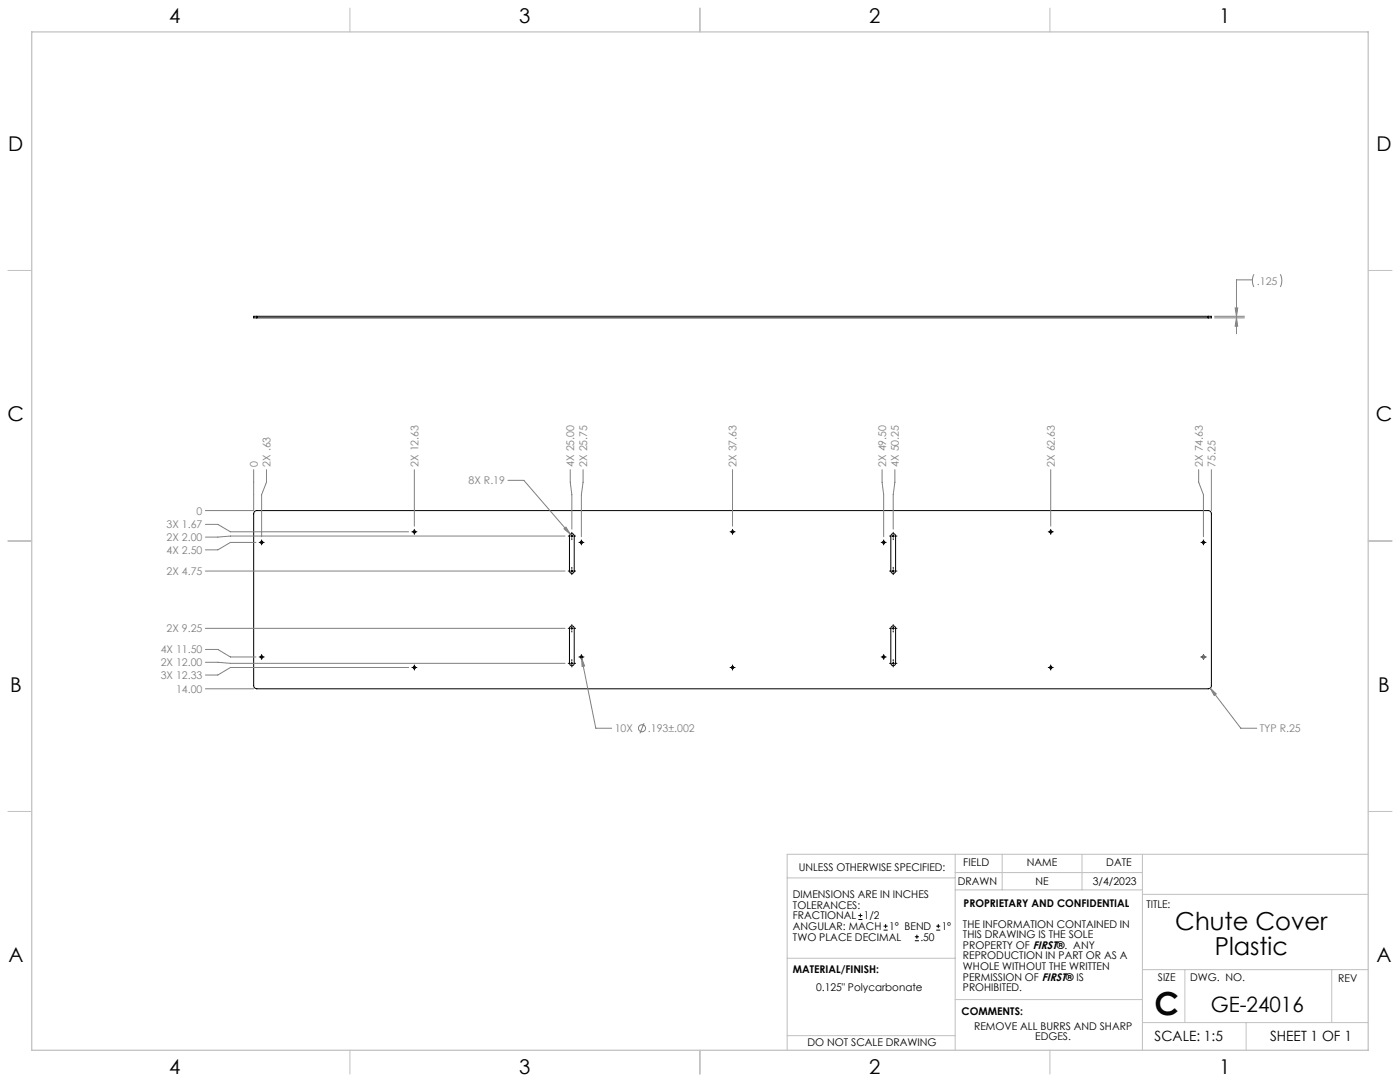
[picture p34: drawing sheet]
<svg xmlns="http://www.w3.org/2000/svg" width="559mm" height="432mm" viewBox="0 0 559 432" stroke-linecap="round" stroke-linejoin="round" font-family="sans-serif">
<defs><g id="words">
<text font-size="12.7" x="460.9" y="405.2">C</text>
<g font-size="9.9">
<text x="469.1" y="371.3">Chute Cover</text>
<text x="484.9" y="381.2">Plastic</text>
</g>
<text font-size="8.5" x="483.2" y="404">GE-24016</text>
<g font-size="8.1">
<text x="67.6" y="9.3">4</text>
<text x="207.3" y="9.3">3</text>
<text x="347" y="9.3">2</text>
<text x="486.7" y="9.3">1</text>
<text x="3.3" y="60.1">D</text>
<text x="549.4" y="60.1">D</text>
<text x="3" y="168">C</text>
<text x="549.1" y="168">C</text>
<text x="4" y="276">B</text>
<text x="550.1" y="276">B</text>
<text x="3.3" y="383.9">A</text>
<text x="549.4" y="383.9">A</text>
<text x="67.6" y="428.4">4</text>
<text x="207.3" y="428.4">3</text>
<text x="347" y="428.4">2</text>
<text x="486.7" y="428.4">1</text>
</g>
<g font-size="5.6">
<text x="460.9" y="415.2">SCALE: 1:5</text>
<text x="507" y="415.2">SHEET 1 OF 1</text>
</g>
<g font-size="4.2" fill="#808080">
<text x="501.7" y="113.6">.125</text>
<text x="102.9" y="186.2" transform="rotate(-90 102.9 186.2)">0</text>
<text x="108" y="186.2" transform="rotate(-90 108 186.2)">2X .63</text>
<text x="167" y="186.2" transform="rotate(-90 167 186.2)">2X 12.63</text>
<text x="229.2" y="186.2" transform="rotate(-90 229.2 186.2)">4X 25.00</text>
<text x="234.3" y="186.2" transform="rotate(-90 234.3 186.2)">2X 25.75</text>
<text x="294" y="186.2" transform="rotate(-90 294 186.2)">2X 37.63</text>
<text x="353.7" y="186.2" transform="rotate(-90 353.7 186.2)">2X 49.50</text>
<text x="358.8" y="186.2" transform="rotate(-90 358.8 186.2)">4X 50.25</text>
<text x="421" y="186.2" transform="rotate(-90 421 186.2)">2X 62.63</text>
<text x="480.1" y="186.2" transform="rotate(-90 480.1 186.2)">2X 74.63</text>
<text x="485.2" y="186.2" transform="rotate(-90 485.2 186.2)">75.25</text>
<text x="187.1" y="193.3">8X R.19</text>
<text x="78.5" y="205.3">0</text>
<text x="66.5" y="210.8">3X 1.67</text>
<text x="66.5" y="215.9">2X 2.00</text>
<text x="66.5" y="221">4X 2.50</text>
<text x="66.5" y="229.5">2X 4.75</text>
<text x="66.5" y="252.3">2X 9.25</text>
<text x="64.2" y="260.8">4X 11.50</text>
<text x="64.2" y="265.9">2X 12.00</text>
<text x="64.2" y="271">3X 12.33</text>
<text x="70.3" y="276.5">14.00</text>
<text x="245.4" y="292.2">10X</text>
<text x="258.6" y="292.2">.193±.002</text>
<text x="502.8" y="292.2">TYP R.25</text>
</g>
<g font-size="4.2">
<text x="318.8" y="347.7">UNLESS OTHERWISE SPECIFIED:</text>
<text x="384.5" y="345.5">FIELD</text>
<text x="409.9" y="345.7">NAME</text>
<text x="441.6" y="345.7">DATE</text>
<text x="382.3" y="353.3">DRAWN</text>
<text x="413.4" y="353.3">NE</text>
<text x="436.2" y="353.3">3/4/2023</text>
<text x="316.5" y="358.5">DIMENSIONS ARE IN INCHES</text>
<text x="316.5" y="362.7">TOLERANCES:</text>
<text x="384.6" y="361.9">PROPRIETARY AND CONFIDENTIAL</text>
<text x="457.6" y="362.3">TITLE:</text>
<text x="316.5" y="371.2">ANGULAR: MACH</text>
<text x="316.5" y="366.9">FRACTIONAL</text>
<text x="344.8" y="366.9">1/2</text>
<text x="354.9" y="371.2">1° BEND</text>
<text x="375.9" y="371.2">1°</text>
<text x="384.4" y="370.2">THE INFORMATION CONTAINED IN</text>
<text x="316.5" y="375.4">TWO PLACE DECIMAL</text>
<text x="367.4" y="375.4">.50</text>
<text x="384.4" y="374.4">THIS DRAWING IS THE SOLE</text>
<text x="384.4" y="382.9">REPRODUCTION IN PART OR AS A</text>
<text x="384.4" y="378.6">PROPERTY OF FIRST®. ANY</text>
<text x="316.5" y="388.4">MATERIAL/FINISH:</text>
<text x="384.4" y="387.1">WHOLE WITHOUT THE WRITTEN</text>
<text x="325.7" y="395.6">0.125&quot; Polycarbonate</text>
<text x="384.4" y="391.3">PERMISSION OF FIRST® IS</text>
<text x="384.4" y="395.6">PROHIBITED.</text>
<text x="462.2" y="391.3">SIZE</text>
<text x="475.1" y="391.3">DWG. NO.</text>
<text x="534.1" y="391.8">REV</text>
<text x="383.8" y="405.1">COMMENTS:</text>
<text x="388.8" y="410.9">REMOVE ALL BURRS AND SHARP</text>
<text x="322.3" y="417.6">DO NOT SCALE DRAWING</text>
<text x="413.2" y="415.2">EDGES.</text>
</g>
</g></defs>
<g fill="none" stroke="#c0c0c0" stroke-width=".4">
<path d="M139.7 3.2v9.5M279.4 3.2v9.5M419.1 3.2v9.5M3.1 107.9h9.6M546.1 107.9h9.5M3.1 215.9h9.6M546.1 215.9h9.5M3.1 323.8h9.6M546.1 323.8h9.5M314.2 350.3h67M381.2 340.9v78.2M381.2 355.1h74.8"/>
<path d="M381.2 348.2h74.8M400 340.9v14.2M431.9 340.9v14.2M456 340.9v78.2M456 356.9h90.1M546.1 340.9h-231.9v78.2M314.2 382.4h67.2M381.2 398.9h74.8M456 387h90.1M472.9 387v21.1M531.6 387v21.1M139.7 419.1v9.6"/>
<path d="M279.4 419.1v9.6M314.2 413.3h67M419.1 419.1v9.6M456 408.1h90.1M497.4 408.1v11"/>
</g>
<path d="M12.7 12.7h533.4v406.4h-533.4z" fill="none" stroke="#c0c0c0" stroke-width=".5"/>
<g fill="none" stroke="#000" stroke-width=".4">
<path d="M102.5 126.2h-1.3v.7h1.3M102.5 126.2v.7M102.5 126.9h379.7M102.5 126.2h379.7M482.2 126.2h1.3v.7h-1.3M482.2 126.2v.7M101.6 204.1l.7-.3h379.9a1.21 1.21 0 0 1 1.3 1.2v68.6a1.26 1.26 0 0 1-1.3 1.3h-379.7a1.33 1.33 0 0 1-1.3-1.3v-68.6zM103.4 216.5h2M104.4 215.5v2M164.4 212.2h2M165.4 211.2v2.1M226.8 213.9h.5"/>
<path d="M227.6 213.2a.94 .94 0 0 1 1.1-.2 .94 .94 0 0 1 .5 .9v14a.95 .95 0 0 1-1 1 .95 .95 0 0 1-.9-1v-14zM227.8 213.9h1M228.2 212.4v.5M228.2 213.4v1M228.2 214.9v.5M229.3 213.9h.4M231.1 216.5h2M232.1 215.5v2M291.4 212.2h2M292.4 211.2v2.1M351.7 216.5h2M352.7 215.5v2"/>
<path d="M355.1 213.9h.4M355.6 213.9a.95 .95 0 0 1 .9-.9 .95 .95 0 0 1 1 .9v14a.95 .95 0 0 1-1 1 .95 .95 0 0 1-.9-1M355.6 213.9v14M356 213.9h1M356.5 212.4v.5M356.5 213.4v1M356.5 214.9v.5M357.5 213.9h.5M418.4 212.2h2M419.4 211.2v2.1M479.4 216.5h2M480.3 215.5v2"/>
<path d="M226.8 227.9h.5M227.8 227.9h1M228.2 226.4v.5M228.2 227.4v1M228.2 228.9v.4M229.3 227.9h.4M355.1 227.9h.4M356 227.9h1M356.5 226.4v.5M356.5 227.4v1M356.5 228.9v.4M357.5 227.9h.5"/>
<path d="M226.8 250.8h.5M227.6 250a.94 .94 0 0 1 1.1-.1 .94 .94 0 0 1 .5 .9v13.9a.95 .95 0 0 1-1 1 .95 .95 0 0 1-.9-1v-13.9zM227.8 250.8h1M228.2 249.3v.4M228.2 250.2v1M228.2 251.8v.4M229.3 250.8h.4M355.1 250.8h.4M355.6 250.8a.95 .95 0 0 1 .9-1 .95 .95 0 0 1 1 1v13.9a.95 .95 0 0 1-1 1 .95 .95 0 0 1-.9-1M355.6 250.8v13.9M356 250.8h1M356.5 249.3v.4"/>
<path d="M356.5 250.2v1M356.5 251.8v.4M357.5 250.8h.5M103.4 262.2h2M104.4 261.2v2M164.4 266.4h2M165.4 265.4v2M226.8 264.7h.5M227.8 264.7h1M228.2 263.2v.5M228.2 264.2v1M228.2 265.7v.5"/>
<path d="M229.3 264.7h.4M231.1 262.2h2M232.1 261.2v2M291.4 266.4h2M292.4 265.4v2M351.7 262.2h2M352.7 261.2v2M355.1 264.7h.4M356 264.7h1M356.5 263.2v.5M356.5 264.2v1M356.5 265.7v.5"/>
<path d="M357.5 264.7h.5M418.4 266.4h2M419.4 265.4v2M479.4 262.2h2M480.3 261.2v2"/>
<circle cx="104.4" cy="216.5" r=".49"/>
<circle cx="165.4" cy="212.2" r=".49"/>
<circle cx="232.1" cy="216.5" r=".49"/>
<circle cx="292.4" cy="212.2" r=".49"/>
<circle cx="352.7" cy="216.5" r=".49"/>
<circle cx="419.4" cy="212.2" r=".49"/>
<circle cx="480.4" cy="216.5" r=".49"/>
<circle cx="104.4" cy="262.2" r=".49"/>
<circle cx="165.4" cy="266.4" r=".49"/>
<circle cx="232.1" cy="262.2" r=".49"/>
<circle cx="292.4" cy="266.4" r=".49"/>
<circle cx="352.7" cy="262.2" r=".49"/>
<circle cx="419.4" cy="266.4" r=".49"/>
<circle cx="480.4" cy="262.2" r=".49"/>
</g>
<g fill="none" stroke="#808080" stroke-width=".4">
<path d="M499.9 111.7h-6.4v14.5M500.5 109.5l-.6 2.3 .6 2.7M511 109.5l.6 2.3-.6 2.7M484.8 126.2h11.9M484.8 126.9h11.9M493 122.9h1l-.5 3.3zM493.5 126.9l.5 3.3h-1zM493.5 126.9v6.3M101.2 187.4v16.4h-19.2M106.4 187.4v5l-2 5v16.8M165.4 187.4v22.6M202.7 191.7h6.4l18.5 21.5"/>
<path d="M227.6 187.4v5l.6 5v13.8M232.7 187.4v5l-.6 5v16.8M292.4 187.4v22.6M352.1 187.4v5l.6 5v16.8M357.2 187.4v5l-.7 5v13.8M419.4 187.4v22.6M478.4 187.4v5l1.9 5v16.8M483.5 187.4v16.4M82 209.3h5l5 2.9h71.1M102.2 216.5h-10.2l-5 2.9h-5M225.1 211l.8-.6 1.7 2.8zM225.5 213.9h-133.5l-5 .4h-5"/>
<path d="M82 227.9h143.5M82 259.2h5l5 3h10.2M82 250.8h143.5M82 274.9h19.2M82 264.3h5l5 .4h133.5M163.1 266.4h-71.1l-5 3h-5M232.2 262.6l1.1 3.2-1 .2zM232.2 262.6l5.6 28h6.4M483 274.6l2.5 2.3-.9 .6zM483 274.6l12.3 16h6.3M257.1 288.6l-1.7 4"/>
<circle cx="256.3" cy="290.6" r="1.41"/>
</g>
<path d="M479.4 262.2h2M480.4 261.2v2" fill="none" stroke="#808000" stroke-width=".4"/>
<path d="M483 274.6l1.6 2.9 .9-.6zM232.2 262.6l.1 3.4 1-.2zM225.1 211l2.5 2.2-1.7-2.8zM493 122.9h1l-.5 3.3zM493.5 126.9l.5 3.3h-1z" fill="#808080"/>
<path d="M342.6 367h1.6M342.6 365.4h1.6M343.4 364.6v1.5M352.7 371.2h1.6M352.7 369.6h1.6M353.5 368.8v1.6M365.2 375.4h1.6M365.2 373.8h1.6M366 373v1.6M373.7 371.2h1.6M373.7 369.6h1.6M374.5 368.8v1.6" fill="none" stroke="#000" stroke-width=".4"/>
<use href="#words"/>
</svg>
